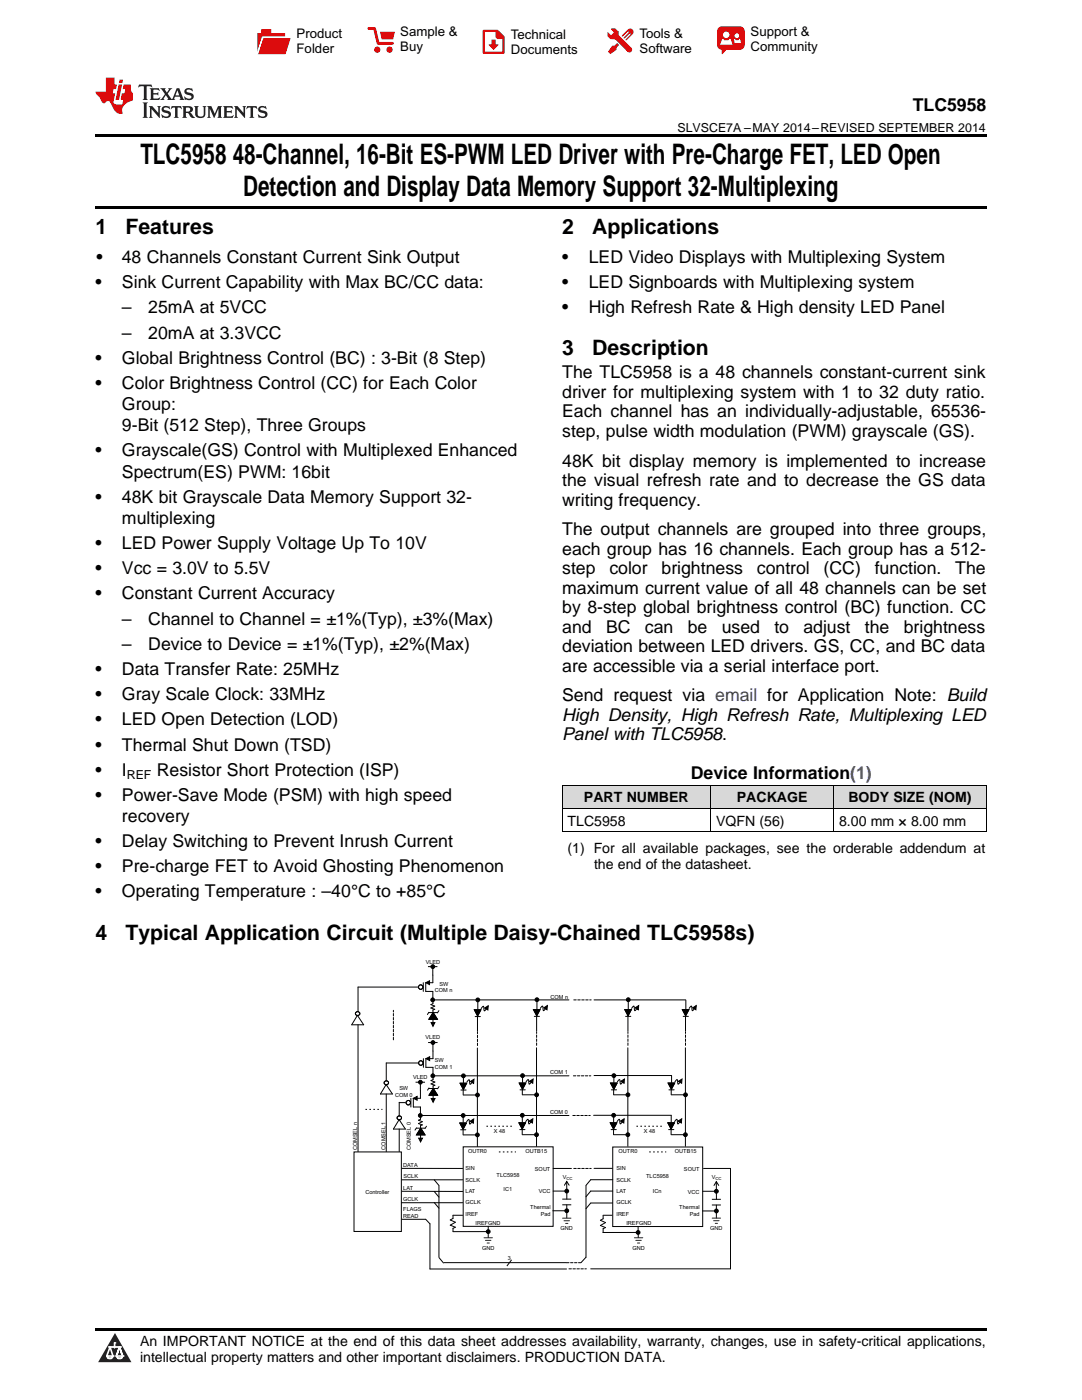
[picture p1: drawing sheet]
<svg xmlns="http://www.w3.org/2000/svg" width="216mm" height="279mm" viewBox="0 0 216 279" stroke-linecap="round" stroke-linejoin="round" font-family="sans-serif">
<defs><g id="words">
<g font-size="5.6">
<text x="28" y="32.8">TLC5958</text>
<text x="46.4" y="32.8">48-Channel, 16-Bit ES-PWM LED Driver with Pre-Charge FET, LED Open</text>
<text x="48.5" y="39.2">Detection and Display Data Memory Support 32-Multiplexing</text>
</g>
<g font-size="4.2">
<text x="19" y="46.7">1</text>
<text x="25" y="46.7">Features</text>
<text x="112.2" y="46.7">2</text>
<text x="118.2" y="46.7">Applications</text>
<text x="112.2" y="70.9">3</text>
<text x="118.2" y="70.9">Description</text>
<text x="19" y="187.5">4</text>
<text x="25" y="187.5">Typical Application Circuit (Multiple Daisy-Chained TLC5958s)</text>
</g>
<g font-size="3.5">
<text x="182.1" y="22.2">TLC5958</text>
<text x="19.2" y="52.4">•</text>
<text x="24.3" y="52.4">48 Channels Constant Current Sink Output</text>
<text x="112.2" y="52.4">•</text>
<text x="117.5" y="52.4">LED Video Displays with Multiplexing System</text>
<text x="19" y="57.4">•</text>
<text x="24.3" y="57.4">Sink Current Capability with Max BC/CC data:</text>
<text x="112.2" y="57.4">•</text>
<text x="117.5" y="57.4">LED Signboards with Multiplexing system</text>
<text x="24.3" y="62.5">–</text>
<text x="29.6" y="62.5">25mA at 5VCC</text>
<text x="112.2" y="62.4">•</text>
<text x="117.5" y="62.4">High Refresh Rate &amp; High density LED Panel</text>
<text x="24.3" y="67.6">–</text>
<text x="29.6" y="67.6">20mA at 3.3VCC</text>
<text x="19" y="72.6">•</text>
<text x="19" y="77.6">•</text>
<text x="24.3" y="72.6">Global Brightness Control (BC) : 3-Bit (8 Step)</text>
<text x="24.3" y="77.6">Color Brightness Control (CC) for Each Color</text>
<text x="112.2" y="75.5">The TLC5958 is a 48 channels constant-current sink</text>
<text x="24.3" y="81.8">Group:</text>
<text x="112.2" y="79.4">driver for multiplexing system with 1 to 32 duty ratio.</text>
<text x="112.2" y="83.3">Each channel has an individually-adjustable, 65536-</text>
<text x="24.3" y="86.1">9-Bit (512 Step), Three Groups</text>
<text x="112.2" y="87.2">step, pulse width modulation (PWM) grayscale (GS).</text>
<text x="19" y="91.1">•</text>
<text x="24.3" y="91.1">Grayscale(GS) Control with Multiplexed Enhanced</text>
<text x="24.3" y="95.3">Spectrum(ES) PWM: 16bit</text>
<text x="112.2" y="93.1">48K bit display memory is implemented to increase</text>
<text x="19" y="100.3">•</text>
<text x="24.3" y="100.3">48K bit Grayscale Data Memory Support 32-</text>
<text x="112.2" y="97">the visual refresh rate and to decrease the GS data</text>
<text x="112.2" y="100.9">writing frequency.</text>
<text x="24.3" y="104.6">multiplexing</text>
<text x="112.2" y="106.9">The output channels are grouped into three groups,</text>
<text x="19" y="109.6">•</text>
<text x="24.3" y="109.6">LED Power Supply Voltage Up To 10V</text>
<text x="112.2" y="110.7">each group has 16 channels. Each group has a 512-</text>
<text x="19" y="114.6">•</text>
<text x="19" y="119.6">•</text>
<text x="24.3" y="114.6">Vcc = 3.0V to 5.5V</text>
<text x="24.3" y="119.6">Constant Current Accuracy</text>
<text x="112.2" y="114.6">step</text>
<text x="112.2" y="118.5">maximum current value of all 48 channels can be set</text>
<text x="121.6" y="114.6">color</text>
<text x="132" y="114.6">brightness</text>
<text x="151" y="114.6">control</text>
<text x="164.4" y="114.6">(CC)</text>
<text x="174.5" y="114.6">function.</text>
<text x="190.6" y="114.6">The</text>
<text x="24.3" y="124.7">–</text>
<text x="29.6" y="124.7">Channel to Channel = ±1%(Typ), ±3%(Max)</text>
<text x="112.2" y="122.4">by 8-step global brightness control (BC) function. CC</text>
<text x="24.3" y="129.8">–</text>
<text x="29.6" y="129.8">Device to Device = ±1%(Typ), ±2%(Max)</text>
<text x="112.2" y="126.3">and</text>
<text x="112.2" y="130.1">deviation between LED drivers. GS, CC, and BC data</text>
<text x="120.9" y="126.3">BC</text>
<text x="128.7" y="126.3">can</text>
<text x="137.2" y="126.3">be</text>
<text x="144" y="126.3">used</text>
<text x="154.5" y="126.3">to</text>
<text x="160.3" y="126.3">adjust</text>
<text x="172.6" y="126.3">the</text>
<text x="180.3" y="126.3">brightness</text>
<text x="19" y="134.8">•</text>
<text x="24.3" y="134.8">Data Transfer Rate: 25MHz</text>
<text x="112.2" y="134">are accessible via a serial interface port.</text>
<text x="19" y="139.8">•</text>
<text x="24.3" y="139.8">Gray Scale Clock: 33MHz</text>
<text x="112.2" y="140">Send request via email for Application Note: Build</text>
<text x="112.2" y="143.9">High Density, High Refresh Rate, Multiplexing LED</text>
<text x="19" y="144.8">•</text>
<text x="19" y="149.8">•</text>
<text x="24.3" y="144.8">LED Open Detection (LOD)</text>
<text x="24.3" y="149.8">Thermal Shut Down (TSD)</text>
<text x="112.2" y="147.7">Panel with TLC5958.</text>
<text x="19" y="154.8">•</text>
<text x="24.3" y="154.8">I</text>
<text x="31.3" y="154.8">Resistor Short Protection (ISP)</text>
<text x="137.8" y="155.5">Device Information(1)</text>
<text x="19" y="159.8">•</text>
<text x="24.3" y="159.8">Power-Save Mode (PSM) with high speed</text>
<text x="24.3" y="164">recovery</text>
<text x="19" y="169.1">•</text>
<text x="24.3" y="169.1">Delay Switching to Prevent Inrush Current</text>
<text x="19" y="174.1">•</text>
<text x="19" y="179.1">•</text>
<text x="24.3" y="174.1">Pre-charge FET to Avoid Ghosting Phenomenon</text>
<text x="24.3" y="179.1">Operating Temperature : –40°C to +85°C</text>
</g>
<g font-size="2.8">
<text x="116.5" y="160.1">PART NUMBER</text>
<text x="147" y="160.1">PACKAGE</text>
<text x="169.3" y="160.1">BODY SIZE (NOM)</text>
<text x="113.2" y="164.8">TLC5958</text>
<text x="142.9" y="164.8">VQFN (56)</text>
<text x="167.4" y="164.8">8.00 mm × 8.00 mm</text>
<text x="113.2" y="170.3">(1) For all available packages, see the orderable addendum at</text>
<text x="118.5" y="173.5">the end of the datasheet.</text>
<text x="27.9" y="268.6">An IMPORTANT NOTICE at the end of this data sheet addresses availability, warranty, changes, use in safety-critical applications,</text>
<text x="27.9" y="271.8">intellectual property matters and other important disclaimers. PRODUCTION DATA.</text>
</g>
<g font-size="2.6">
<text x="59.2" y="7.6">Product</text>
<text x="59.2" y="10.6">Folder</text>
<text x="79.9" y="7.3">Sample &amp;</text>
<text x="79.9" y="10.2">Buy</text>
<text x="101.9" y="7.8">Technical</text>
<text x="101.9" y="10.8">Documents</text>
<text x="127.6" y="7.6">Tools &amp;</text>
<text x="127.6" y="10.6">Software</text>
<text x="149.8" y="7.2">Support &amp;</text>
<text x="149.8" y="10.2">Community</text>
</g>
<g font-size="2.5">
<text x="135.2" y="26.3">SLVSCE7A –MAY 2014–REVISED SEPTEMBER 2014</text>
<text x="25.3" y="155.5">REF</text>
</g>
<g font-size="1.1">
<text x="84.9" y="192.3">VLED</text>
<text x="87.7" y="196.8">SW</text>
<text x="86.8" y="198.1">COM n</text>
<text x="109.9" y="199.3">COM n</text>
<text x="84.9" y="207.5">VLED</text>
<text x="82.4" y="215.4">VLED</text>
<text x="86.8" y="211.9">SW</text>
<text x="86.8" y="213.3">COM 1</text>
<text x="109.8" y="214.4">COM 1</text>
<text x="78.8" y="218.9">COM 0</text>
<text x="79.7" y="217.6">SW</text>
<text x="98.5" y="226">X 48</text>
<text x="109.8" y="222.4">COM 0</text>
<text x="128.5" y="226">X 48</text>
<text x="71.3" y="229.6" transform="rotate(-90 71.3 229.6)">COMSEL n</text>
<text x="76.9" y="229.5" transform="rotate(-90 76.9 229.5)">COMSEL 1</text>
<text x="80.5" y="232.8">DATA</text>
<text x="82" y="229.6" transform="rotate(-90 82 229.6)">COMSEL 0</text>
<text x="92.9" y="233.6">SIN</text>
<text x="93.4" y="230.1">OUTR0</text>
<text x="104.8" y="230.1">OUTB15</text>
<text x="106.7" y="233.7">SOUT</text>
<text x="123" y="233.6">SIN</text>
<text x="123.4" y="230.2">OUTR0</text>
<text x="134.7" y="230.2">OUTB15</text>
<text x="136.5" y="233.7">SOUT</text>
<text x="72.9" y="238.2">Controller</text>
<text x="80.4" y="239.7">GCLK</text>
<text x="80.5" y="237.4">LAT</text>
<text x="80.5" y="235.2">SCLK</text>
<text x="92.9" y="235.8">SCLK</text>
<text x="92.9" y="238.1">LAT</text>
<text x="99.1" y="234.9">TLC5958</text>
<text x="100.5" y="237.7">IC1</text>
<text x="107.5" y="238.2">VCC</text>
<text x="112.3" y="235.2">V</text>
<text x="123" y="235.9">SCLK</text>
<text x="123" y="238.1">LAT</text>
<text x="128.9" y="235.2">TLC5958</text>
<text x="130.3" y="238.1">ICn</text>
<text x="137.2" y="238.2">VCC</text>
<text x="142.1" y="235.2">V</text>
<text x="80.5" y="241.7">FLAGS</text>
<text x="80.5" y="243">READ</text>
<text x="92.9" y="240.3">GCLK</text>
<text x="92.9" y="242.6">IREF</text>
<text x="94.9" y="244.4">IREFGND</text>
<text x="105.8" y="241.3">Thermal</text>
<text x="107.9" y="242.6">Pad</text>
<text x="111.9" y="245.5">GND</text>
<text x="123" y="240.4">GCLK</text>
<text x="123" y="242.6">IREF</text>
<text x="125" y="244.5">IREFGND</text>
<text x="135.5" y="241.3">Thermal</text>
<text x="137.6" y="242.7">Pad</text>
<text x="141.7" y="245.4">GND</text>
<text x="96.2" y="249.4">GND</text>
<text x="101.3" y="251.4">3</text>
<text x="126.2" y="249.4">GND</text>
</g>
<g font-size=".8">
<text x="113" y="235.5">CC</text>
<text x="142.8" y="235.5">CC</text>
</g>
</g></defs>
<g fill="#d8d8d8">
<path d="M112.2 156.7h29.6v4.7h-29.6z"/>
<path d="M141.8 156.7h24.6v4.7h-24.6z"/>
<path d="M166.4 156.7h30.4v4.7h-30.4z"/>
</g>
<path d="M22.9 266l3.3 5.9h-6.6z" fill="#231f20"/>
<path d="M21.3 270.6h1.2l-.3 .5h-.3a.53 .53 0 0 1-.6-.5z" fill-rule="evenodd" fill="#fff"/>
<path d="M21.3 270.6h1.2l-.3 .5h-.3a.53 .53 0 0 1-.6-.5z" fill="none" stroke="#231f20" stroke-width=".33"/>
<path d="M21.3 270.6l1.2 .1-.3 .4h-.5z" fill="none" stroke="#fff" stroke-width=".33"/>
<path d="M22.9 268.9h.1" fill="none" stroke="#fff" stroke-width=".33"/>
<path d="M22.9 268v.9z" fill="#fff"/>
<path d="M22.9 268v.9z" fill="none" stroke="#fff" stroke-width=".33"/>
<circle cx="22.9" cy="268" r=".16" fill="#fff"/>
<path d="M21.8 268.8h.1" fill="none" stroke="#fff" stroke-width=".33"/>
<path d="M21.8 268.8h2.2z" fill="#fff"/>
<path d="M21.8 268.8h2.2z" fill="none" stroke="#fff" stroke-width=".33"/>
<circle cx="24" cy="268.8" r=".16" fill="#fff"/>
<path d="M23.2 270.6h.1" fill="none" stroke="#fff" stroke-width=".33"/>
<path d="M23.8 268.8l-.6 1.8z" fill="#fff"/>
<path d="M23.8 268.8l-.6 1.8z" fill="none" stroke="#fff" stroke-width=".33"/>
<path d="M23.8 268.8l.7 1.8z" fill="#fff"/>
<path d="M23.8 268.8l.7 1.8z" fill="none" stroke="#fff" stroke-width=".33"/>
<path d="M24.4 270.6h.1" fill="none" stroke="#fff" stroke-width=".33"/>
<circle cx="21.3" cy="270.6" r=".16" fill="#fff"/>
<path d="M22 268.8l-.7 1.8z" fill="#fff"/>
<path d="M22 268.8l-.7 1.8z" fill="none" stroke="#fff" stroke-width=".33"/>
<path d="M22 268.8l.5 1.8z" fill="#fff"/>
<path d="M22 268.8l.5 1.8z" fill="none" stroke="#fff" stroke-width=".33"/>
<circle cx="22.5" cy="270.6" r=".16" fill="#fff"/>
<path d="M23.3 270.6h1.2a.63 .63 0 0 1-.6 .5 .63 .63 0 0 1-.6-.5z" fill-rule="evenodd" fill="#fff"/>
<path d="M23.3 270.6h1.2a.63 .63 0 0 1-.6 .5 .63 .63 0 0 1-.6-.5z" fill="none" stroke="#231f20" stroke-width=".33"/>
<path d="M23.3 270.6h1.2l-.4 .5h-.5z" fill="none" stroke="#fff" stroke-width=".33"/>
<path d="M23.2 270.6h.1" fill="none" stroke="#fff" stroke-width=".33"/>
<circle cx="24.5" cy="270.6" r=".16" fill="#fff"/>
<path d="M19 265.1h177.8v.5h-177.8z" fill="#000"/>
<circle cx="79.7" cy="223.1" r=".42" fill="#fff"/>
<g fill="none" stroke="#000" stroke-width=".2">
<path d="M79.7 223.4l-1.2 1.9h2.4l-1.2-1.8"/>
<circle cx="79.7" cy="223.1" r=".42"/>
</g>
<circle cx="77.1" cy="216.1" r=".42" fill="#fff"/>
<g fill="none" stroke="#000" stroke-width=".2">
<path d="M77.1 216.4l-1.2 1.9h2.4l-1.2-1.8"/>
<circle cx="77.1" cy="216.1" r=".42"/>
</g>
<circle cx="71.4" cy="202.3" r=".42" fill="#fff"/>
<g fill="none" stroke="#000" stroke-width=".2">
<path d="M71.3 202.6l-1.1 1.9h2.4l-1.3-1.8M84.5 211.3v1.7M85 211.3l.7-.4v.8zM85 211.3v1.7h1.4v1.3M85.4 208.1h1.9M85.6 217.2h1.7M85.6 217.1l-.3 .5M86 219.2h.8l-.4 .8zM86.4 214.3v.4M86.4 208.1v3.2h-.9M86.4 215.1v.4l-.4 .1 .8 .3-.8 .4 .8 .3-.4 .1v.4M86.4 218.6v.8"/>
<path d="M86.5 217.2l.8 1.4h-1.7zM87.6 216.8l-.3 .5"/>
<circle cx="71.4" cy="202.3" r=".42"/>
<circle cx="86.4" cy="214.7" r=".38"/>
<circle cx="86.4" cy="208.1" r=".38"/>
</g>
<g fill="#000">
<path d="M85 211.3l.7-.4v.8zM86.5 217.2l.8 1.4h-1.7zM86 219.2h.8l-.4 .8z"/>
<circle cx="86.4" cy="214.7" r=".38"/>
<circle cx="86.4" cy="208.1" r=".38"/>
</g>
<circle cx="84" cy="212.1" r=".44" fill="#fff"/>
<g fill="none" stroke="#000" stroke-width=".2">
<path d="M84.5 196.1v1.8M85 196.1l.7-.4v.8zM85 196.1v1.8h1.4l-.1 1.7M85.4 192.9h1.9M86.4 192.9v3.2h-.9M86.4 199.9v.4l-.4 .2 .7 .3-.7 .4 .7 .2-.3 .2v.4M85.6 202.1h1.7M85.6 202l-.3 .5M86 204.1h.8l-.4 .7zM86.4 203.4v.9M86.4 202.1l.9 1.3h-1.7zM87.6 201.7l-.3 .4"/>
<circle cx="86.3" cy="199.6" r=".38"/>
<circle cx="86.4" cy="192.9" r=".38"/>
<circle cx="84" cy="212.1" r=".44"/>
</g>
<g fill="#000">
<path d="M85 196.1l.7-.4v.8zM86.4 202.1l.9 1.3h-1.7zM86 204.1h.8l-.4 .7z"/>
<circle cx="86.3" cy="199.6" r=".38"/>
<circle cx="86.4" cy="192.9" r=".38"/>
</g>
<circle cx="83.9" cy="197" r=".44" fill="#fff"/>
<g fill="none" stroke="#000" stroke-width=".2">
<path d="M82 219.2v1.7M82.5 219.2l.7-.4v.8zM82.5 219.2v1.7h1.4v1.3M82.9 216h1.9M83.9 216v3.2h-.9M83.1 225.2h1.7M83.1 225.1l-.3 .4M83.5 227.1h.8l-.4 .8zM83.9 222.2v.4M83.9 223v.4l-.4 .2 .8 .3-.8 .3 .8 .3-.4 .1v.4M83.9 226.5v.8M84 225.1l.8 1.4h-1.7z"/>
<path d="M85.1 224.8l-.3 .4"/>
<circle cx="83.9" cy="197" r=".44"/>
<circle cx="83.9" cy="216" r=".38"/>
<circle cx="83.9" cy="222.6" r=".38"/>
</g>
<g fill="#000">
<path d="M82.5 219.2l.7-.4v.8zM84 225.1l.8 1.4h-1.7zM83.5 227.1h.8l-.4 .8z"/>
<circle cx="83.9" cy="216" r=".38"/>
<circle cx="83.9" cy="222.6" r=".38"/>
</g>
<circle cx="81.5" cy="220.1" r=".44" fill="#fff"/>
<g fill="none" stroke="#000" stroke-width=".2">
<path d="M112.2 156.7h84.6M112.2 156.7v9.4M141.8 156.7v9.4M166.3 156.7v9.4M196.8 156.7v9.4M112.2 166h84.6M112.2 161.3h84.6M83.5 197h-12.1v4.9M86.4 199.6h27.1M95.3 199.6v1.8M107.1 199.5v1.9M118.5 199.6h18.3"/>
<path d="M125.4 199.5v1.9M136.9 199.6v1.8M71.4 204.5v25.3M77.1 218.3v11.5M79.7 220v2.7M83.5 212.1h-6.4v3.6M86.4 214.7h27.1M91.8 216.2h1.3l-.6 1.2zM92 217.5h1M92.4 217.5v1M92.5 214.7v1.4M92.5 218.5h2.8"/>
<path d="M93.9 215.8l.7-.4-.1 .8zM94.3 215.9l-.5 .5-.2-.9-.4 .5M94.6 201.5h1.4l-.7 1.3zM94.8 202.9h1.1M95.3 209.1v19.7M95.3 202.9v2.9M96.7 201.2l.7-.5-.1 .9zM97.1 201.2l-.4 .5-.2-.9-.5 .5M103.6 216.1h1.3l-.6 1.3zM103.8 217.5h1M104.2 217.5v1M104.3 214.7v1.3"/>
<path d="M104.3 218.5h2.8M105.7 215.8l.7-.5-.1 .9zM106.1 215.8l-.5 .6-.2-.9-.4 .4M106.4 201.5h1.4l-.7 1.2zM106.6 202.8h1.1M107.1 209.1v19.7M107.1 202.9v2.9M108.5 201.1l.7-.4-.1 .8zM108.9 201.2l-.4 .5-.2-.9-.5 .5M118.5 214.6l15.5 .1v1.3M121.8 216.1h1.3l-.6 1.3zM122 217.5h1"/>
<path d="M122.4 217.5v1M122.5 214.7v1.3M122.5 218.5h2.8M123.9 215.8l.7-.5-.1 .9zM124.3 215.8l-.5 .6-.1-.9-.5 .4M124.7 201.5h1.3l-.7 1.2zM124.8 202.8h1.1M125.3 209.1v19.7M125.3 202.9v2.9M126.7 201.1l.7-.4v.8zM127.1 201.2l-.4 .5-.2-.9-.5 .5M133.3 216.1h1.3l-.6 1.3z"/>
<path d="M133.5 217.5h1M133.9 217.5v1M134 218.5h2.8M135.4 215.8l.7-.5-.1 .9zM135.8 215.8l-.5 .6-.2-.9-.4 .4M136.2 201.5h1.3l-.7 1.2zM136.3 202.8h1.1M136.8 209.1v19.7M136.8 202.9v2.9M138.2 201.1l.7-.4v.8zM138.6 201.2l-.4 .5-.2-.9-.5 .5M70.6 229.9h9.5v15.9h-9.5z"/>
<path d="M79.7 225.3v4.5M79.7 220.1h1.2M80.2 233.2h12.1M80.2 235.5h12.1M80.2 237.7l12.1 .1M83.9 222.6h29.6M86.6 240l1 1.1M86.6 237.8l1 1.1M86.6 235.5l1 1.1v14.4l.9 1.1M91.7 224.1h1.4l-.7 1.3zM91.9 225.5h1.1M92.4 225.5v1"/>
<path d="M92.4 228.9h18v15.8h-18zM92.4 222.6v1.4M92.5 226.5h2.8M93.8 223.8l.7-.5-.1 .9zM94.2 223.8l-.4 .5-.2-.9-.5 .5M103.5 224.1h1.4l-.7 1.2zM103.7 225.4h1.1M104.2 225.4v1.1M104.2 222.6v1.4M104.3 226.5h2.8M105.6 223.7l.7-.4-.1 .8zM106 223.8l-.4 .5-.2-.9-.5 .4"/>
<path d="M110.4 233.2h3.6M110.4 237.7h2.7M112.2 239.3h1.8M113.1 235.8v3.5M113.6 236.5l-.5-.7-.5 .7M118.4 222.6h15.5v1.4M118.5 233.2h3.7M121.8 224.1h1.3l-.7 1.2zM121.9 225.4h1.1M122.3 228.9h17.9v15.9h-17.9zM122.3 235.4h-4.4l-1 1.2v14.4M122.3 237.7h-4.4l-1 1.1"/>
<path d="M122.4 225.4v1.1M122.4 222.6v1.4M122.5 226.5h2.8M123.8 223.7l.7-.4v.8zM124.2 223.8l-.4 .5-.2-.9-.5 .4M133.3 224.1h1.3l-.7 1.2zM133.4 225.4h1.1M133.9 225.4v1.1M134 226.5h2.8M135.3 223.7l.7-.4v.8zM135.7 223.8l-.4 .5-.2-.9-.5 .4M140.2 237.7h2.7"/>
<path d="M140.4 233.2h5.4v20h-27.9M142 239.3h1.8M142.9 235.8l.1 3.5M143.4 236.6l-.5-.8-.4 .8M80.1 240h12.2M80.2 243.3h4.7l.9 .9v9.1h27.2M88.5 252h24.6M92.3 242.5h-1.9v.7l-.6 .3 1.1 .4-1.1 .6 1.1 .4-.5 .2v.7h7M97.4 244.7v1M97.4 245.8v1.2M102.1 251.4l-1 1.3M110.3 241.6h2.7"/>
<path d="M112.2 240.4h1.8M113.1 240.5v2.6M117 250.9l-1.1 1.1M117.9 240.1l-1 1.1M117.9 240.1h4.3M120.3 242.5h1.8M120.3 242.6v.6l-.5 .3 1 .5-1 .6 1 .4-.5 .2v.8M127.3 244.9v1M127.3 246h-7M127.4 245.8v1.2M140.2 241.7h2.7M142 240.5h1.8"/>
<path d="M142.9 240.5v2.6"/>
<circle cx="95.3" cy="199.6" r=".38"/>
<circle cx="107.1" cy="199.5" r=".38"/>
<circle cx="125.4" cy="199.5" r=".38"/>
<circle cx="92.5" cy="214.7" r=".38"/>
<circle cx="95.3" cy="218.5" r=".38"/>
<circle cx="104.3" cy="214.7" r=".38"/>
<circle cx="107.1" cy="218.5" r=".38"/>
<circle cx="122.5" cy="214.7" r=".38"/>
<circle cx="125.3" cy="218.5" r=".38"/>
<circle cx="136.8" cy="218.5" r=".38"/>
<circle cx="81.5" cy="220.1" r=".44"/>
<circle cx="92.4" cy="222.6" r=".38"/>
<circle cx="95.3" cy="226.5" r=".38"/>
<circle cx="104.2" cy="222.6" r=".38"/>
<circle cx="107.1" cy="226.5" r=".38"/>
<circle cx="113.1" cy="237.7" r=".38"/>
<circle cx="122.4" cy="222.6" r=".38"/>
<circle cx="125.3" cy="226.5" r=".38"/>
<circle cx="136.8" cy="226.5" r=".38"/>
<circle cx="142.9" cy="237.7" r=".38"/>
<circle cx="97.4" cy="245.8" r=".38"/>
<circle cx="113.1" cy="241.6" r=".38"/>
<circle cx="127.3" cy="246" r=".38"/>
<circle cx="142.9" cy="241.7" r=".38"/>
</g>
<path d="M72.9 221.4h3.4M97.1 224.8h5.2M99.5 229.9h3.4M127 224.8h5.2M129.5 229.9h3.4" fill="none" stroke="#000" stroke-width=".2" stroke-dasharray=".3 .5" stroke-linecap="butt"/>
<path d="M114.5 199.6h3.5M78.5 207.5v-5.9M95.3 208.7v-2.7M107.1 208.6v-2.7M114.4 214.7h3.5M125.3 208.6v-2.7M136.8 208.6v-2.7M114.3 222.6h3.5M114.5 233.2h3.5M113.5 253.2h3.5M115.9 252h-2.8" fill="none" stroke="#000" stroke-width=".2" stroke-dasharray=".5 .3"/>
<g fill="#000">
<path d="M91.8 216.2h1.3l-.6 1.2zM93.9 215.8l.7-.4-.1 .8zM94.6 201.5h1.4l-.7 1.3zM96.7 201.2l.7-.5-.1 .9zM103.6 216.1h1.3l-.6 1.3zM105.7 215.8l.7-.5-.1 .9zM106.4 201.5h1.4l-.7 1.2zM108.5 201.1l.7-.4-.1 .8zM121.8 216.1h1.3l-.6 1.3zM123.9 215.8l.7-.5-.1 .9zM124.7 201.5h1.3l-.7 1.2zM126.7 201.1l.7-.4v.8z"/>
<path d="M133.3 216.1h1.3l-.6 1.3zM135.4 215.8l.7-.5-.1 .9zM136.2 201.5h1.3l-.7 1.2zM138.2 201.1l.7-.4v.8zM91.7 224.1h1.4l-.7 1.3zM93.8 223.8l.7-.5-.1 .9zM103.5 224.1h1.4l-.7 1.2zM105.6 223.7l.7-.4-.1 .8zM121.8 224.1h1.3l-.7 1.2zM123.8 223.7l.7-.4v.8zM133.3 224.1h1.3l-.7 1.2zM135.3 223.7l.7-.4v.8z"/>
<circle cx="95.3" cy="199.6" r=".38"/>
<circle cx="107.1" cy="199.5" r=".38"/>
<circle cx="125.4" cy="199.5" r=".38"/>
<circle cx="92.5" cy="214.7" r=".38"/>
<circle cx="95.3" cy="218.5" r=".38"/>
<circle cx="104.3" cy="214.7" r=".38"/>
<circle cx="107.1" cy="218.5" r=".38"/>
<circle cx="122.5" cy="214.7" r=".38"/>
<circle cx="125.3" cy="218.5" r=".38"/>
<circle cx="136.8" cy="218.5" r=".38"/>
<circle cx="92.4" cy="222.6" r=".38"/>
<circle cx="95.3" cy="226.5" r=".38"/>
<circle cx="104.2" cy="222.6" r=".38"/>
<circle cx="107.1" cy="226.5" r=".38"/>
<circle cx="113.1" cy="237.7" r=".38"/>
<circle cx="122.4" cy="222.6" r=".38"/>
<circle cx="125.3" cy="226.5" r=".38"/>
<circle cx="136.8" cy="226.5" r=".38"/>
<circle cx="142.9" cy="237.7" r=".38"/>
<circle cx="97.4" cy="245.8" r=".38"/>
<circle cx="113.1" cy="241.6" r=".38"/>
<circle cx="127.3" cy="246" r=".38"/>
<circle cx="142.9" cy="241.7" r=".38"/>
</g>
<path d="M96.6 247h1.7M96.9 247.5h1.1M97.2 248.1h.4M112.3 243.1h1.6M112.5 243.6h1.1M112.9 244.2h.4M126.6 247h1.7M126.9 247.5h1.1M127.2 248.1h.4M142.1 243.1h1.7M142.4 243.6h1.1M142.7 244.1h.5" fill="none" stroke="#231f20" stroke-width=".2"/>
<path d="M19 26.8h177.8v.6h-177.8zM19 41.2h177.8v.5h-177.8zM112.2 166l.1 .1zM166.3 166l.1 .1zM196.7 166l.1 .1z" fill="#000"/>
<path d="M27.7 16.9l-.1 .6 .6-.3h.5v.2v2.2l-.2 .4h1l-.2-.4v-2.2v-.2h.5l.6 .3-.2-.6zM29.9 17.6l.2 .4v1.6l-.2 .4h1.9l.1-.6a1.09 1.09 0 0 1-1.3 .1v-.6h.6l.4 .2v-.7l-.2 .2h-.8v-.6l.2-.1a1.01 1.01 0 0 1 1 .3l-.1-.6zM32 17.6l.9 1.2-1 1.2h.9l-.2-.3 .5-.7 .5 .7-.3 .3h1.7l-.2-.3 .1-.4h1l.1 .4-.2 .3h1l-.3-.4-.7-2h-.5l-1 2.2-.8-1.1 .9-1.1h-.9l.2 .2-.4 .7-.4-.7 .2-.2zM35.4 18l.4 1h-.8zM37 17.7a.66 .66 0 0 0-.2 .8 .66 .66 0 0 0 .6 .4l.7 .2 .1 .2a.8 .8 0 0 1-.7 .4 .8 .8 0 0 1-.7-.5l.1 .8 .2-.2a.94 .94 0 0 0 1.1 .1 .94 .94 0 0 0 .4-.9 1.48 1.48 0 0 0-1.3-.6v-.4a1.1 1.1 0 0 1 1.2 .2l-.2-.6-.2 .1-.5-.1zM28.5 20.4l.2 .4v2.3l-.2 .4h1l-.2-.4v-2.3l.2-.4zM29.7 21.2l.2 .4v1.5l-.2 .4h.8l-.3-.4 .1-1.3 1.6 1.8v-2l.2-.4h-.7l.2 .2v1.1l-1.2-1.3zM32.5 21.3a.66 .66 0 0 0-.2 .8 .66 .66 0 0 0 .6 .4l.6 .2 .2 .2a.8 .8 0 0 1-.8 .4 .8 .8 0 0 1-.7-.5l.2 .7 .2-.1a.94 .94 0 0 0 1 .1 .94 .94 0 0 0 .5-1 1.47 1.47 0 0 0-1.3-.6l-.1-.3a1.1 1.1 0 0 1 1.3 .2l-.2-.6-.2 .1-.5-.2zM34.3 21.2l-.2 .6a.64 .64 0 0 1 .8-.3v1.6l-.2 .4h1l-.3-.4 .1-1.6a.66 .66 0 0 1 .8 .3l-.2-.6zM36.3 21.2l.3 .4v1.5l-.3 .4h1l-.2-.2v-.7h.5l.1 .1a.8 .8 0 0 0 1.2 .7l-1-1a.62 .62 0 0 0 .6-.5 .62 .62 0 0 0-.6-.7zM37.1 21.5h.1a.48 .48 0 0 1 .6 0 .48 .48 0 0 1 .1 .6l-.2 .1-.6 .1zM38.7 21.2l.2 .2a2.29 2.29 0 0 0 .4 2 1.05 1.05 0 0 0 1.7-.7v-1.3l.2-.2h-.8l.2 .4v1.1a.61 .61 0 0 1-.6 .6 .61 .61 0 0 1-.6-.6v-1.1l.3-.4zM41.3 21.2l.3 .4v1.5l-.3 .4h.8l-.2-.4v-1.4l.8 1.9 .9-1.9v1.4l-.2 .4h.9l-.2-.4v-1.5l.2-.4h-.8l-.7 1.5-.6-1.5zM44.5 21.2l.2 .4v1.5l-.2 .4h1.9l.2-.6a1.1 1.1 0 0 1-1.4 .2v-.7h.6l.4 .2v-.6l-.2 .1-.8 .1v-.6l.2-.1a1.02 1.02 0 0 1 1.1 .2l-.2-.5zM46.7 21.2l.2 .4v1.5l-.2 .4h.8l-.3-.4 .1-1.3 1.6 1.8v-2l.2-.4h-.7l.2 .2v1.1l-1.2-1.3zM49.3 21.2l-.1 .6a.64 .64 0 0 1 .8-.3v1.6l-.3 .4h1l-.2-.4v-1.6a.66 .66 0 0 1 .8 .3l-.1-.6zM51.7 21.3a.66 .66 0 0 0-.2 .7 .66 .66 0 0 0 .7 .5l.6 .2 .1 .2a.8 .8 0 0 1-.7 .4 .8 .8 0 0 1-.7-.5l.1 .7 .2-.1a.94 .94 0 0 0 1.1 .1 .94 .94 0 0 0 .4-1 1.48 1.48 0 0 0-1.2-.6l-.1-.3a1.1 1.1 0 0 1 1.2 .2l-.2-.6-.1 .1-.6-.2z" fill="#231f20"/>
<path d="M21.1 15.5v2.8h-2v.4l.9 .9a.96 .96 0 0 0 1 1 .59 .59 0 0 1 .5-.4 .59 .59 0 0 1 .5 .3l.4 .8a1.61 1.61 0 0 0 2.1 1.3 1.63 1.63 0 0 1 1.1-2.2l.9-.3v-1.5a1.6 1.6 0 0 1-.4-1.7h-1.4l-.2 .9h.5l-.2 .8h-.5l-.2 1v.3h.5l-.2 .9h-.7a.74 .74 0 0 1-1-.6l.3-1.6h-.5l.2-.8h.5l.1-.9h-.4v-1.4zM23.7 16.9l-.7 3h.8l.6-3zM23.8 15.9l-.1 .7h.7l.2-.7z" fill="#ee1d23"/>
<g fill="#d60000">
<path d="M52.1 5.8h2v.8h2.8v4.2h-5.5v-4.2h.7z" fill-rule="evenodd"/>
<path d="M52.4 7.5h5.6l-1 3.3h-5.6z" fill-rule="evenodd"/>
</g>
<path d="M52.4 7.4h5.7l-.1 .1h-5.5l-1.1 3.3z" fill-rule="evenodd" fill="#fff"/>
<path d="M52.4 7.4h5.7l-.1 .1h-5.5l-1.1 3.3z" fill="none" stroke="#fff" stroke-width=".2"/>
<path d="M73.6 5.7h1.1l.7 2.9h2.9" fill="none" stroke="#d60000" stroke-width=".55"/>
<g fill="#d60000">
<path d="M75.8 6.3h3l-.4 1.6h-2.2z" fill-rule="evenodd"/>
<circle cx="75.3" cy="9.9" r=".62"/>
<circle cx="77.7" cy="9.9" r=".62"/>
</g>
<path d="M96.5 6.2h2.7l1.3 1.2v3.1h-4z" fill="none" stroke="#d60000" stroke-width=".44"/>
<g fill="#d60000">
<path d="M98.1 7.9h.8v1h.5l-.9 1.1-1-1v-.1h.6z" fill-rule="evenodd"/>
<path d="M98.9 6.2h.3l1.3 1.2v.4h-1.3l-.3-.4z" fill-rule="evenodd"/>
<path d="M121.9 5.7h.8l.7 .6 .1 .7 2.5 2.5-.8 .8-2.3-2.3-1.1-.2-.6-.6v-.8l.7 .6 .5-.4v-.2l-.5-.5z" fill-rule="evenodd"/>
<path d="M122.2 9.1h.4l.5-.5 .4 .4-.5 .5v.4l-1.2 .9-.5-.5z" fill-rule="evenodd"/>
<path d="M125.3 5.9a.67 .67 0 0 1 .9 0 .67 .67 0 0 1 0 .9z" fill-rule="evenodd"/>
<path d="M125.3 5.9l.9 .9-1.2 1.2h-.2v-.2l1-.9v-.2h-.2l-.9 1h-.2v-.2l.9-1 .1-.2h-.3l-.9 1h-.2v-.2z" fill-rule="evenodd"/>
<circle cx="125.6" cy="9.9" r=".54"/>
</g>
<path d="M123.3 6.3v.7" fill="none" stroke="#d60000" stroke-width=".2"/>
<g fill="#d60000">
<path d="M143.4 5.5l.6-.2h3.6a.95 .95 0 0 1 1 .9v2.8a.95 .95 0 0 1-1 .9h-3.6a.95 .95 0 0 1-.9-.9v-2.8z" fill-rule="evenodd"/>
<path d="M144 9.9h.9l-.7 .9h-.2z" fill-rule="evenodd"/>
</g>
<g fill="#fff">
<path d="M146.6 8.6h1.3z"/>
<path d="M144.1 7.8h.3l.1 .2h.8l.2-.2h.3l.4 1.1h-2.5z" fill-rule="evenodd"/>
<path d="M146.4 7.8h.3l.1 .2h.5l.2-.2h.2l.2 .8h-1.3z" fill-rule="evenodd"/>
<circle cx="144.9" cy="6.9" r=".65"/>
<circle cx="147" cy="7.1" r=".48"/>
</g>
<use href="#words"/>
</svg>
